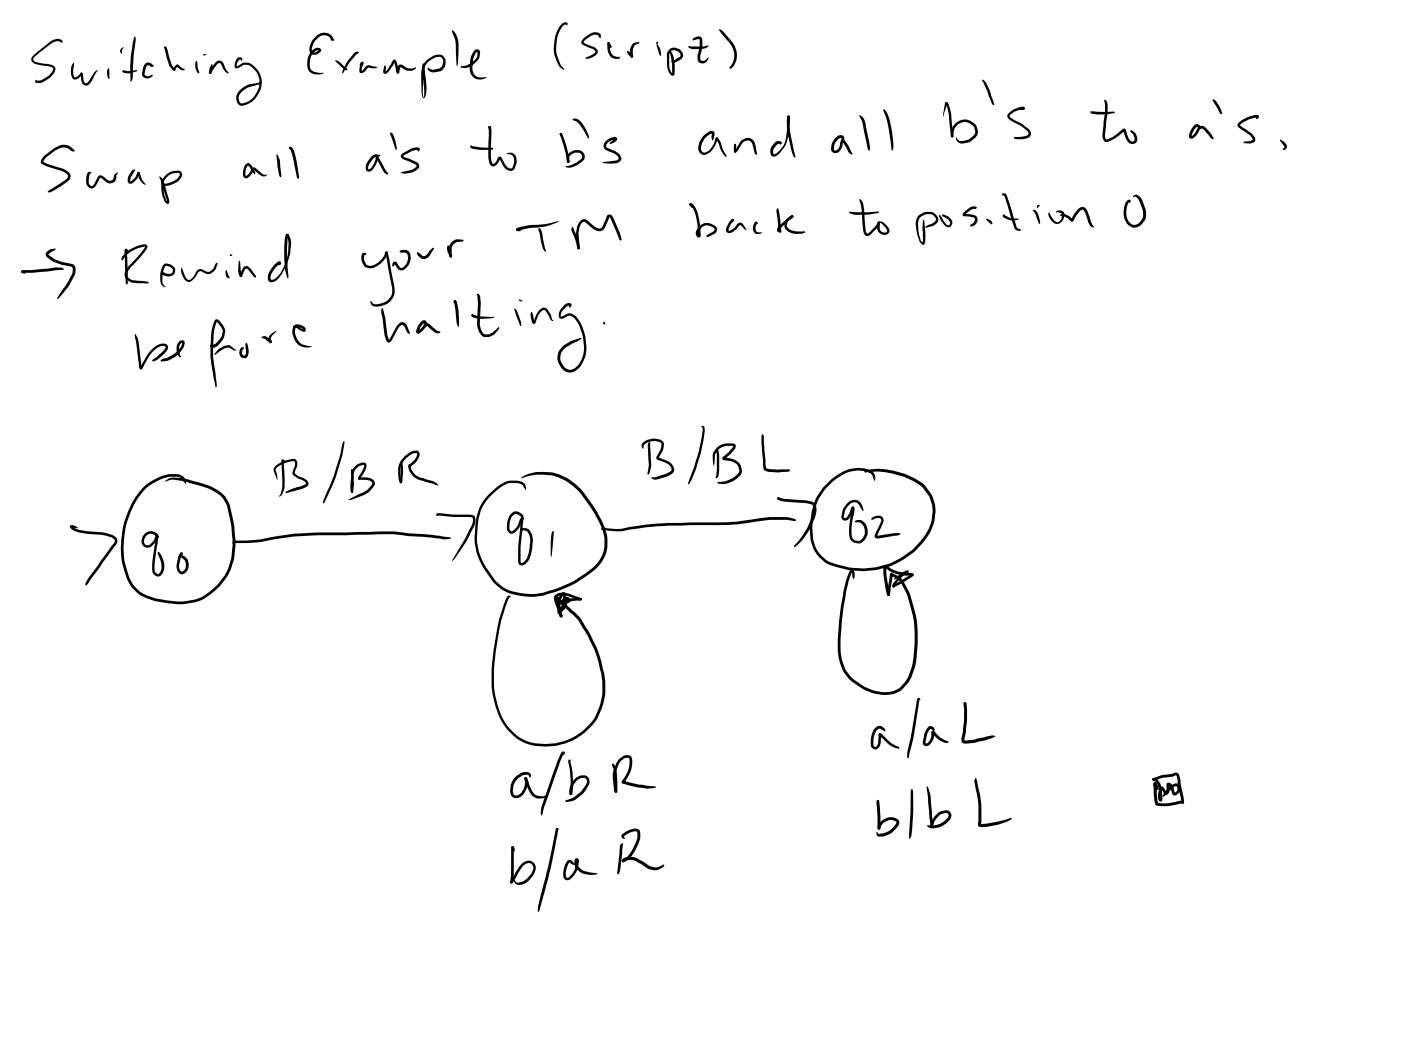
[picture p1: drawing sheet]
<svg xmlns="http://www.w3.org/2000/svg" width="108mm" height="81mm" viewBox="0 0 108 81" stroke-linecap="round" stroke-linejoin="round" font-family="sans-serif">
<g fill="#000">
<path d="M3.6 19.4l.3-.2h.4l-.4 .2-.1 .2a4.5 4.5 0 0 0 1.9 .8 .75 .75 0 0 1 .1 .8l-.5 .9-.9 .9 1.2-1.9v-.5l-.3-.1a2.25 2.25 0 0 1-1.8-.9zM2.6 4.3l1-.9a1.05 1.05 0 0 1 1.1-.4v.1a.12 .12 0 0 1 .1 .1 .12 .12 0 0 1-.1 .1 .12 .12 0 0 1-.1-.1h-.2l-.4 .1-1.2 .9-.2 .3 .2 .3 1.1 .2 .4 .2a.79 .79 0 0 1-.5 .8 1.09 1.09 0 0 1-1 .4 .1 .1 0 0 1-.1-.1 .1 .1 0 0 1 .1-.1v.1l.1-.1a1.08 1.08 0 0 0 .8-.3l.3-.4 .1-.2-.2-.2-1.3-.2-.2-.3zM3.4 12l.4-.3a1.29 1.29 0 0 1 1.6-.4l.3 .3v.1l-.5-.3a1.15 1.15 0 0 0-1.3 .4l-.4 .4-.2 .3 1.7 .6a.51 .51 0 0 1 .4 .3 .51 .51 0 0 1-.2 .6l-1.1 .7-.4 .1 .1-.1 1.3-.9 .1-.3-.4-.3-1.5-.5a.33 .33 0 0 1-.2-.3 .33 .33 0 0 1 .3-.3zM5.7 4.8l-.1 .9 .1 .3 .3-.1 .3-.3 .1 .1-.3 .3-.3 .1h-.2l-.1-.3a1.17 1.17 0 0 1 .2-1zM6.2 5.6h.1v.1v.1zM6.2 5.6a.24 .24 0 0 1 .2 .4l.1 .3 .2 .1 .6-.8 .2-.2-.4 .8-.4 .4h-.2l-.2-.2zM6.8 13.3h.3l-.2 .2-.1 .3 .1 .3 .1 .2 .2-.1 .4-.7h.3l.4 .4h.2h.2l.1-.4 .3-.2-.3 .7a.55 .55 0 0 1-.7 0l-.4-.3-.1 .2a.72 .72 0 0 1-.5 .6l-.3-.1-.1-.2v-.6zM8.4 5.3l.1 .7-.1 .1-.2-.4zM9.3 3.8l.2-.2-.1 .5-.1-.2zM9.4 5.5l.1-.1 .1 .1-.1 .1zM9.5 5.4h1.1l-.7 .3-.4-.1zM9.4 5.5l.1-.1 .1 .2z"/>
<path d="M9.6 19.2h.2l.1 .2-.2-.1h.1v1.6v.9v.1l-.1-.1zM10.1 13.2l.3-.1-.3 .6-.1 .3 .4-.4 .2-.3 .1-.1 .1 .2-.2 .4-.4 .3-.2 .1-.1-.2-.1-.2zM10.3 2.9h.1l.1 .2-.2 1.2-.1 1.7-.1 .3v-2zM10.6 13.3h.2l.2 .6 .2 .3h-.1a1.23 1.23 0 0 1-.5-.8zM11.2 4.9l.2-.1 .3 .1a.16 .16 0 0 1 .1 .3 .13 .13 0 0 1-.2-.1l-.2-.1-.1 .1-.2 .6 .1 .1 .3 .1a.17 .17 0 0 1 .1-.1 .17 .17 0 0 1 .2 0v.1a.44 .44 0 0 1-.6 .1 .44 .44 0 0 1-.2-.4zM12.3 13.6l.3 .3 .4 1.5a.21 .21 0 0 1-.1 .3 .21 .21 0 0 1-.2-.2 1.63 1.63 0 0 1 .1-2.1l.4-.2h.6l.2 .1v.3a1.45 1.45 0 0 1-1.3 .7l-.2-.1 .4-.1a1.22 1.22 0 0 0 .9-.6v-.1l-.1-.1-.7 .2a.88 .88 0 0 0-.4 .7 2.18 2.18 0 0 0 .3 1.3v.1zM12.7 3.6l.1 .1 .4 1.3 .3 .4-.1 .1-.4-.5zM13.6 5h.1l.5 .4a.46 .46 0 0 1-.6-.3h.1l-.3 .4v-.3zM13.4 5.3l.1 .1v.1l-.1-.1zM15.1 4.7l.3 .9-.1 .1a.89 .89 0 0 1-.2-1zM16.6 4.8l.3-.1h.2l.5 .9a.44 .44 0 0 1-.5-.4l-.1-.3h-.2l-.5 .8h-.2l.1-.4zM16.1 5.5h.1l.1 .2h-.1z"/>
<path d="M16.3 5v-.1l.1 .2-.1 .5-.1 .1-.1-.1zM18.3 4.5l.3-.1 .1 .2-.1 .1-.1-.1-.1 .1-.2 .5 .5-.4a1.4 1.4 0 0 1 1.5 1.5 1.69 1.69 0 0 1-1.7 1.8l-.2-.2-.1-.5a1.37 1.37 0 0 1 1-.9l1-.2-.2 .2-.9 .3a1.05 1.05 0 0 0-.7 .7l.1 .4h.3a1.55 1.55 0 0 0 1.2-1.3 1.55 1.55 0 0 0-1-1.6h-.2l-.6 .3a.58 .58 0 0 1 .1-.8zM19 12.6h.2l.1 .1 .4 .7-.2-.1-.4-.5-.2 .4 .1 .4 .6-.7 .7 .6h.3l-.2 .1h-.2l-.6-.5-.2 .3a.37 .37 0 0 1-.6 .3l-.1-.5zM21.3 12l.1-.1 .2 .5 .1 1.2-.1 .1-.2-.7zM22.1 18l.1 .1-.1 1 .1 2.2v.2v-.1a7.8 7.8 0 0 1-.3-3zM22.3 11.3h.1v.1l-.1 .1zM22.3 11.3a.35 .35 0 0 1 .4 .4l.3 2v.1l-.1-.1-.4-1.9-.1-.3-.1-.1zM24.3 2.8l.4-.2a.73 .73 0 0 1 1 .4l.1 .1h-.2l-.2-.2-.3-.2h-.3l-.2 .2a1.28 1.28 0 0 0-.6 .8v.3h.1h.2l.3-.1-.4 .1a1.31 1.31 0 0 0-.3 1.3l.3 .2 .7 .1-.5 .1a.66 .66 0 0 1-.7-.7 1.19 1.19 0 0 1 .7-1.3h.3a.19 .19 0 0 1 0 .2 .19 .19 0 0 1-.1 .2 .45 .45 0 0 1-.6 .1 .45 .45 0 0 1-.1-.7l.1-.3zM25.8 4.6l.3 .1 .7 .7h-.1l-.2-.1zM27.3 4.1l.1-.1a.13 .13 0 0 1 .1-.1 .13 .13 0 0 1 .1 .2 .13 .13 0 0 1-.1 .1l-.6 .6-.5 .9v-.2l.3-.6zM27.8 4.8a.14 .14 0 0 1 .2 0 .14 .14 0 0 1 0 .2l-.2 .5 .2-.2a.38 .38 0 0 1 .5-.3l.6 .2-.3 .1-.4-.1-.2 .1a.28 .28 0 0 1-.2 .3 .28 .28 0 0 1-.3-.2l.1-.5h.1l-.2 .1zM27.9 19.5l.4 .1-.2 .1-.1 .2 .3 .5a1.27 1.27 0 0 0 1.4-1h.1l.1 .1a1.33 1.33 0 0 1-1.8 1l-.2-.5z"/>
<path d="M29 12.1h.1v.1l-.1-.1zM29 12.1h.2l.5 1a.21 .21 0 0 1 .1 .4l-.3-.4zM28.6 12.1l.3-.2 .4 .1-.6 .2-.3 .5v.3h.1l.2-.2 .4-.7v.1l-.2 .7a.4 .4 0 0 1-.7 .2v-.4zM29.6 5l.1 .2v.4l.4-.5a.48 .48 0 0 1 .4-.5l.2 .7v.2h-.1l.1-.3a.22 .22 0 0 1 .1-.2 .22 .22 0 0 1 .2 0l.5 .3 .6-.1-.4 .2a.9 .9 0 0 1-.8-.2h-.1l.1-.1-.1 .4a.13 .13 0 0 1-.1 .2 .14 .14 0 0 1-.2-.2l-.2-.7h.1l-.6 .9a.18 .18 0 0 1-.3-.1 .18 .18 0 0 1 0-.2zM29.7 19.4h.1l.1 .1 .5 2.6a1.16 1.16 0 0 1-.7 1.4l-.4 .1h-.5l-.2-.1-.1-.3 .4 .2 .8-.1a.96 .96 0 0 0 .5-1.2zM30.1 10.2l.2 .2 .1 .3 .2 .7-.1 .2-.4-1.3zM31 11.9l.1-.1a1.9 1.9 0 0 1 1.1-.4l.1 .1-.1 .2-.1-.2 .1 .1-.5 .1-.6 .3 1.1 .6 .1 .2-.1 .2a1.46 1.46 0 0 1-1.1 .4l-.2-.1 .8-.2 .4-.3v-.1l-1.1-.5-.1-.1zM32.1 19.5l.1-.1 .4 .3h.1l.7-.6v.1l-.3 .5a.53 .53 0 0 1-.4 .3 .53 .53 0 0 1-.5-.3zM32.6 4.9l.1 .6 .2 1.2-.1 .8a.13 .13 0 0 1-.2 .1 .13 .13 0 0 1-.1-.2v-1.7a1.37 1.37 0 0 1 1.6-1.4 .76 .76 0 0 1-.1 1.2l-.5 .1a.5 .5 0 0 1-.6-.3l.1-.1 .4 .2 .5-.2 .2-.2 .1-.3-.3-.3a1.33 1.33 0 0 0-1.3 1.3v1.5l.1 .3v-.7l-.2-1.5zM34.5 18.9l.3 .7v.2h-.1l-.1-.1a.75 .75 0 0 1-.1-.8zM34.8 18.7l.4-.3 .5 .1-.5 .2-.3 .2-.1 .2v.7a.27 .27 0 0 1-.2-.4v-.4zM34.9 2.3a1.54 1.54 0 0 1 .4 1.4l-.1 1.4-.1-1.9-.3-.8z"/>
<path d="M36.6 3.9l.1-.1h.2l.1 .3a1.42 1.42 0 0 1-1.1 1.1h-.4l.8-.3a.84 .84 0 0 0 .5-.6v-.3h-.1a1.79 1.79 0 0 0-.3 1.4 .63 .63 0 0 0 .7 .6h.4l-.3 .1a.79 .79 0 0 1-1-.8 1.89 1.89 0 0 1 .4-1.4zM36.3 11.2l.1 .1 1.6 .1v.1h-1.2l-.5-.1zM37.7 9.7l.1 .1-.1 .2zM37.7 9.7a.24 .24 0 0 1 .2 .4l-.1 2 .2 .5 .1-.1 .3-.4h.1l.6 .8 .3 .1 .2-.5v-.3l-.2-.3-.4-.1h.3a.48 .48 0 0 1 .5 .4v.3l-.2 .5a.47 .47 0 0 1-.7-.1l-.4-.7-.2 .4-.3 .2a.68 .68 0 0 1-.4-.8zM39.8 17.6l.9-.2 1.2-.1 1.2-.2-1.2 .4-1.1 .1-.9 .2 .1-.1-.1 .1zM39.8 17.6l.3 .2h-.3zM41.5 17.6h.1a1.72 1.72 0 0 1 .3 1.1l.2 .6-.1 .1-.2-.3zM43.1 10.3h.2l-.1 .2zM43.1 10.3h.2l.1 .3 .5 1.7a.13 .13 0 0 1 0 .2 .13 .13 0 0 1-.2 0zM43.3 1.9l.1-.1a.21 .21 0 0 1 .3 0v.1h-.1l-.3 .1a2.16 2.16 0 0 0-.4 1.2v1l.3 .8 .3 .3-.1 .1-.3-.3-.4-.8a3.1 3.1 0 0 1 .4-2.3zM43.8 11.8a.66 .66 0 0 1 .8-.3 .66 .66 0 0 1 .4 .7v.1a1.7 1.7 0 0 1-1.3 .6l-.1-.1 .8-.2 .4-.4v-.2l-.1-.2h-.5a.51 .51 0 0 0-.4 .4l.1 .3a.16 .16 0 0 1-.2 0 .16 .16 0 0 1-.1-.3zM43.7 12.4h.2l-.1 .1h-.1z"/>
<path d="M44.2 9.2a.69 .69 0 0 1 .7 .4l.4 .8 .1 .2-.1 .1-.6-1.1-.5-.3zM44.1 17.5h.1l.3 1 .2 .6-.1 .1-.1-.1-.5-1.3zM44.7 17l.2-.1h.2l.8 .6 .3 .1 .2-.1 .4-.9h.3l.1 .1 .5 1.2 .2 .6h-.2l-.7-1.8-.4 .9-.3 .2a.89 .89 0 0 1-.8-.3l-.5-.4-.2 .1-.2 .7 .1 1.2-.1 .1-.1-.1v-.4a2.24 2.24 0 0 1 .1-1.5zM44.5 19h.2l-.1 .2h-.1zM45 3v-.1a.95 .95 0 0 1 1.2-.3l.1 .3-.3-.2a1.3 1.3 0 0 0-1 .5l.6 .4a.44 .44 0 0 1 .5 .4l-.1 .1a1.13 1.13 0 0 1-.8 .4h-.1l.1-.1 .5-.2 .2-.2-.2-.2-.6-.3a.3 .3 0 0 1-.3-.2 .3 .3 0 0 1 .2-.3zM46.8 3.3h.2l.1 .4-.2-.1zM46.7 10.8l.6-.2a.2 .2 0 0 1 .3 .1 .2 .2 0 0 1-.2 .3l-.4 .1 .4-.4v.1l-.5 .1-.2 .3 .1 .2 .6 .2a.81 .81 0 0 1 .5 .6l-.1 .2-.3 .2-1.1-.1 1.1-.1 .2-.2-.1-.2-.3-.2-.7-.3-.1-.4zM46.8 3.3h.2v.6l.2 .3 .6 .2a.59 .59 0 0 1-.8-.1l-.2-.4zM47 3.5h.1v.2h-.2zM48.3 4l.1-.1 .2 .2 .2 .2v.1h-.2zM48.8 3.4l.2-.1h.3l-.4 .2-.1 .3v.6l-.1 .1-.1-.1-.1-.6zM50.6 3.4l.3 .4 .1 .4-.1 .1z"/>
<path d="M51.6 3.8a.51 .51 0 0 1 .6-.1l.4 .4v.2l-.1 .3-.6 .2a.11 .11 0 0 1-.2-.1 .11 .11 0 0 1 .2-.1l.4-.2 .1-.2-.1-.2-.4-.1h-.1l-.2 .3v1l.2 .5v-.9l-.2-.8a.27 .27 0 0 1 .3 .3v.3a1.54 1.54 0 0 1 0 1.2h-.1l-.2-.1-.2-.5v-1.1zM53.1 3.5l1 .1 .5-.1-.2 .2a2.08 2.08 0 0 1-1.3 0zM53.2 15.6a1.06 1.06 0 0 1 .6 1.1l.2 1.3a.22 .22 0 0 1-.3 .3 .22 .22 0 0 1-.1-.4v-.1a.91 .91 0 0 1 1.1-.6l.4 .2 .2 .3-.2 .3-.6 .3v-.2l.5-.3 .1-.1-.2-.2-.3-.1a.57 .57 0 0 0-.6 .2l-.2 .3 .1 .2-.1 .1v-.7a2.11 2.11 0 0 0-.6-1.7l-.1-.1zM53.1 15.7h.2l.1 .1a.11 .11 0 0 1 0 .2 .11 .11 0 0 1-.2 0 .11 .11 0 0 1 0-.1zM53.4 3l.4-.2 .3 .2v.6l-.1 .7v.4a.4 .4 0 0 0 .5-.3h.1a.42 .42 0 0 1-.4 .5 .42 .42 0 0 1-.5-.3l.2-1.5-.1-.1-.4 .1zM54.2 10.4l.5-.3h.2l.2 .1-.2 .6-.1-.2v-.3l-.4 .3-.3 .4-.1 .5 .3 .3a1.12 1.12 0 0 0 .8-.9v-.3h.2l.7 1.4-.1 .1-.3-.5-.4-.9h.1l-.1 .3a1.07 1.07 0 0 1-1.1 .9 .72 .72 0 0 1-.1-1.1zM55.4 2.2l.3 .2 .6 .7a1.65 1.65 0 0 1 .4 1.6l-.2 .4-.2 .2h-.1l.4-.8a1.56 1.56 0 0 0-.4-1.2l-.6-.7-.2-.3zM56.4 16.9h.2l-.1 .2zM56.4 16.9h.1v.1l-.1 .1zM56.3 17l.2-.1 .1 .1-.3 .3-.2 .5 .3-.1 .4-.5h.2h.2l.3 .5-.4-.4-.7 .6h-.4v-.3zM56.6 11.1l.1 .1h-.1zM57.1 10.8l.5-.2 .4 .2 .2 .3 .1 .8h-.1l-.3-.9-.2-.2-.4 .2-.5 .6-.2 .2v-.2z"/>
<path d="M56.6 11.1l.1 .1v.5l-.1 .1-.1-.1zM58.2 17.1a.1 .1 0 0 1 .2 0 .1 .1 0 0 1-.1 .1l-.1 .4 .1 .2 .4 .2a.47 .47 0 0 1-.6-.1 .47 .47 0 0 1 0-.7zM59.9 16.1h.1v.2l.2 1.5a.21 .21 0 0 1-.3 0 .21 .21 0 0 1 .1-.3l.9-.9h.1l.1 .1-1 .9-.1 .2zM60.7 8.9l.2 .1-.1 .9a2.48 2.48 0 0 1-.9 2.1l-.2 .1a.44 .44 0 0 1-.4-.3 .44 .44 0 0 1 .2-.5l.2-.3 .3-.1a.2 .2 0 0 1 .2 .2v.1l-.1-.1-.3 .1-.2 .3v.4l.4-.3a2.23 2.23 0 0 0 .6-1.7zM60.7 8.9h.1v.2h-.1zM60.7 8.9h.1v.2a6.9 6.9 0 0 0 .4 2.8l.1 .2h-.1a6 6 0 0 1-.6-2.9zM61 16.6h.1v.1h-.1zM60.6 16.9l.3-.3h.2v.1l-.4 .4v.4l.2 .2 .3 .1 .9 .1-.2 .1a1.58 1.58 0 0 1-1.1-.1l-.2-.2a.59 .59 0 0 1-.1-.7zM64.4 10.6l.4-.2 .2 .1 .1 .1a.2 .2 0 0 1-.1 .2 .2 .2 0 0 1-.2 .1v-.3l-.3 .2-.2 .4v.4h.2l.1-.2 .2-.5a.2 .2 0 0 1 .1-.1 .2 .2 0 0 1 .3 .1l.5 1-.3-.2-.5-.7 .1-.1-.2 .6-.3 .3a.33 .33 0 0 1-.5-.4l.1-.4zM65.4 16.4l.1-.1 2.2 .1-1.1 .2a1.82 1.82 0 0 1-1.2-.2zM66.2 8.9h.1l.1 .1 .3 .4 .3 1.9v.3l-.1-.2-.4-1.9zM66.3 15.3l.2 .5 .2 1.9 .1 .3h.1l.5-.5 .2-.4 .2 .1-.3 .5-.6 .5-.2-.1-.2-.3-.1-1.6-.2-.8z"/>
<path d="M67.6 17.1h.1l.1 .1-.1 .1zM67.6 17.1l.2 .1v.2a.4 .4 0 0 0 .4 .5l.2-.2-.6-.7a1.09 1.09 0 0 1 .7 .7v.2a.54 .54 0 0 1-.7 .1 .54 .54 0 0 1-.2-.7zM68.1 8.4a2.9 2.9 0 0 1 .7 1.9v.9v.3v.1l-.1-.1a7.9 7.9 0 0 0-.7-3zM70.8 16.6l.1-.1a1.13 1.13 0 0 1 .9-.2 .69 .69 0 0 1 .5 .7 .91 .91 0 0 1-1 .5l.7-.4 .1-.3a.55 .55 0 0 0-.6-.3l-.6 .2-.2 .5 .1 .9 .2 .4 .1 .2v-1.7h.1l.1 1.5a.22 .22 0 0 1 0 .3 .22 .22 0 0 1-.3 0l-.2-.2-.2-.9v-.6zM72.3 16.6h.1l.4 .6 .3 .2 .1-.1v-.2l-.6-.5 .1-.1 .4 .2 .3 .4-.1 .3-.2 .1-.3-.1-.3-.4zM72.8 7.9h.2a1.74 1.74 0 0 1 .3 1.2l.2 1.4-.1 .1-.2-.2-.1-1.6-.2-.8h.1l-.3 1v-.1zM73.6 9.5a.97 .97 0 0 1 1.2-.2 .97 .97 0 0 1 .4 1.2l-.5 .4-.5 .2a.42 .42 0 0 1-.5-.5 .36 .36 0 0 0 .5 .3l.5-.2 .4-.3v-.3a.67 .67 0 0 0-.4-.6h-.1a.85 .85 0 0 0-1 .4l-.1 .6-.1 .1-.1-.1a1.17 1.17 0 0 1 .3-1zM73.3 10.4h.1v.2h-.1zM75.2 15.9v.1v.1l-.1-.1zM74.3 16.3l.5-.4h.4v.2l-.4 .1-.5 .4v-.1l.8 .1 .2 .1a.51 .51 0 0 1-.3 .7l-.2 .1-.1-.1 .4-.3v-.3l-.8-.1a.18 .18 0 0 1-.1-.2 .18 .18 0 0 1 .1-.2zM75.7 6.1a2.11 2.11 0 0 1 .7 1.4l.2 .5-.1 .1-.8-1.9zM76 16.8l.4 .2v.3l-.4-.3z"/>
<path d="M77.2 15l.2-.1 .1 .1 .8 2.5 .4 .2a.36 .36 0 0 1-.5-.1l-.8-2.4zM77.3 16.5l.6 .3 .6 .1-.2 .1-.6-.1-.4-.2zM77.7 8.7l.8-.4a.3 .3 0 0 1 .5 .1l-.2 .1-.2-.1 .2-.1v.1l-.6 .2-.4 .3a.78 .78 0 0 0 .6 .5l.3 .1a1.15 1.15 0 0 1 .7 .8v.2l-.2 .1a1.44 1.44 0 0 1-1.1 0l.1-.1h.9l.1-.2-.1-.2-.7-.6a.89 .89 0 0 1-.8-.6zM79.6 16.2a.43 .43 0 0 1 .4 .4l.1 .5v.2zM79.9 15.8l.2 .1-.2 .1zM80.8 16.4l.4 .5 .3 .2 .3-.2v-.4l-.1-.1-.3-.1a.37 .37 0 0 1 .4-.1 .37 .37 0 0 1 .2 .5l-.1 .3-.2 .2h-.5a.81 .81 0 0 1-.4-.8zM81.7 16.6a.86 .86 0 0 1 .9 .3h-.1l.3-.4 .4-.5a.37 .37 0 0 1 .6 .3l.5 1.2h-.2l-.1-.1-.4-1.1-.2-.1-.2 .1-.6 .8-.4-.3zM84 8.6l1.9 .1-.6 .1h-.7l-.5-.1zM85.1 7.7h.1a1.52 1.52 0 0 1 .1 1.4l-.2 1.3 .1 .3 .6-.2 .6-.5a.19 .19 0 0 1 .2-.1 .19 .19 0 0 1 .2 .2l.2 .6 .2 .2h.2v-.2l-.1-.3-.2-.3 .1-.1 .3 .3 .1 .4-.1 .3-.3 .1-.3-.2-.3-.8-.5 .5a1.36 1.36 0 0 1-.9 .3l-.2-.1-.1-.3 .2-2zM86.8 15.5a.16 .16 0 0 1 .3-.1 .15 .15 0 0 1-.1 .2v-.1v.1l-.1 .2a1.08 1.08 0 0 0 .5 1.5l.4-.1a.87 .87 0 0 0 .2-1.1l-.3-.7-.2-.2h-.2l.1-.2h.2l.3 .2 .3 .8a.97 .97 0 0 1-.1 1.1 .97 .97 0 0 1-1 .3 1.48 1.48 0 0 1-.3-1.9zM92 9.7l.2-.1a.22 .22 0 0 1 .2 .1 .22 .22 0 0 1 0 .2l-.2-.1h-.1l-.3 .7 .5-.7 .3-.1 .4 .2 .5 .8-.2-.1-.7-.7-.1 .1-.3 .4a.35 .35 0 0 1-.6 .2l.1-.4zM93.5 7.6l.4 .5 .2 .7h-.1l-.6-1.1z"/>
<path d="M95.5 9.4l.7-.4 .5-.1h.3l-.1 .3-.1-.1v-.1l.1 .1-.7 .1-.7 .4 1 .8 .2 .3-.1 .2-.3 .2-.5-.1 .5-.1 .2-.2-.2-.3-.9-.6v-.2zM98.7 10.7l.3 .3a.28 .28 0 0 1 .2 .3 .28 .28 0 0 1-.4 .2l.2-.2-.4-.5zM1.7 20.9l2.7-.3h.4l.1 .2-2.4 .2h-.8zM1.7 20.9h.1l.2 .1-.3 .1zM9.6 19.5a2.16 2.16 0 0 1 1.7-.6 .39 .39 0 0 1-.2 .5l-1.2 1.5-.1 .4a.87 .87 0 0 0 .9 .3l.8 .2h-.1h-.7a.88 .88 0 0 1-1.1-.6l.1-.4 1.5-1.8h-.2a2.23 2.23 0 0 0-1.5 1l-.1 .1a.25 .25 0 0 1-.1-.3 .25 .25 0 0 1 .2-.2zM10.4 25.8l.3 .5 .2 2h-.1l.5-.9a1.41 1.41 0 0 1 1.5-.9l.2 .3a2.24 2.24 0 0 1-1.2 1.1v-.2l.7-.5 .3-.4-.1-.1h-.3a1.76 1.76 0 0 0-.9 .8l-.5 .9a.15 .15 0 0 1-.2 .1 .15 .15 0 0 1-.1-.2zM13.8 26.3l.3-.1 .1 .2a1.48 1.48 0 0 1-.8 1.1l-.5 .3-.5 .1v-.1l.2-.2a2.1 2.1 0 0 0 1.4-.9l.1-.3h-.1a.74 .74 0 0 0-.1 1v.1a.82 .82 0 0 1-.1-1.2zM12.6 20.4l.2-.1 .4 .1a.5 .5 0 0 1 .2 .7 .5 .5 0 0 1-.7 .1l-.2-.1v-.3l.2 .3h.4l.2-.1v-.3l-.3-.2h-.3l-.1 .5-.1 .6 .2 .5-.2-.1-.1-.2a1.94 1.94 0 0 1 .2-1.3zM14 20.6l.3 .8 .3 .2 .3-.2 .4-.6 .2-.1 .6 .2 .3-.2 .2-.4h.2l-.2 .4-.3 .4h-.3l-.6-.2-.5 .6-.3 .2h-.3l-.1-.3-.2-.4zM11 37.6a3.1 3.1 0 0 1 2.9-1l.4 .3v.4l-.3-.4-.3-.2a3.7 3.7 0 0 0-3.6 2.7l-.1 .2a6.8 6.8 0 0 0-.5 2.7v.1a5.8 5.8 0 0 0 .7 2.6 2.61 2.61 0 0 0 1.7 1.1l1 .2h1.2a4.2 4.2 0 0 0 3.7-3.2l.1-1.4-.2-1.7a2.97 2.97 0 0 0-.5-1.5l-.5-.5a7.5 7.5 0 0 0-3.6-1l-.3 .1a.44 .44 0 0 1 .4-.3 8.2 8.2 0 0 1 3.9 1.2l.3 .3 .3 .7 .3 1.5 .1 .8a4.5 4.5 0 0 1-3.3 5.2l-.8 .1-1-.1a3.8 3.8 0 0 1-2.9-1.3l-.1-.2a6.6 6.6 0 0 1-.4-4.8 6.4 6.4 0 0 1 1.4-2.6zM16.6 24.7l.2-.1 .3 .3a1.15 1.15 0 0 1-.8 1.9l-.1-.2 .4-.1a.92 .92 0 0 0 .4-1.4l-.3-.3-.2 1.1a12.7 12.7 0 0 0 .2 3.6l-.1 .4v-.3a10.9 10.9 0 0 1-.3-4.1zM16.8 27l.4-.3 .4-.1 .6 .4h-.2l-.5-.2-.2 .1-.7 .4h-.1z"/>
<path d="M17.4 20.9h.1l.2 .5h-.1l-.2-.1zM18.4 20.1l.3 1.2-.1 .1-.2-.2-.1-.3zM18.8 20.6l.2-.1 .2 .1 .5 .7v.1h-.1l-.6-.7-.3 .6h-.2zM18.6 26.8h.1h.1l-.1 .1zM18.7 26.8l.1 .1zM18.6 26.8h.1h.1l-.2 .4 .1 .2h.2l.1-.3-.1-.6 .1-.1a.88 .88 0 0 1-.1 1.2l-.3-.1a.53 .53 0 0 1 0-.7zM20.2 26l.3-.1 .5 .4a.2 .2 0 0 1-.4 0l-.4-.3zM20.8 25.8l.5-.3-.4 .5 .1 .3-.2 .1-.1-.3zM21.2 35.9l.7-.4 .8-.1 .2 .1v.3l-.2 .7 .6 .3a.45 .45 0 0 1 .4 .7l-.4 .2-.8 .2a.31 .31 0 0 1-.5 0l1.5-.6v-.1l-.6-.4-.3-.3 .1-.7v-.3l-.8 .2-.6 .4 .1 .9-.3-.8zM22.1 18a.36 .36 0 0 1 .3 .5v.3a4.7 4.7 0 0 1-.7 2.3 .85 .85 0 0 1-.9 .6 .55 .55 0 0 1 0-.8l.1-.2a.72 .72 0 0 1 .7-.5v.2h-.2l.1-.1-.2 .3a1.17 1.17 0 0 0-.5 .9l.1 .1a.85 .85 0 0 0 .8-.7 3.6 3.6 0 0 0 .5-1.6v-.6zM21.7 35.4h.1l.2 .1h-.2h.1v2l-.1 .6-.3 .2 .2-.8zM22.6 25.1h.3l.5 .3-.3-.2h-.3l-.1 .4 .2 .5a1.08 1.08 0 0 0 1.1 .6 .98 .98 0 0 1-1.3-.6l-.2-.4v-.3a.46 .46 0 0 1 .4-.4 .46 .46 0 0 1 .5 .1l.1 .2v.2a.57 .57 0 0 1-.6-.2z"/>
<path d="M26.5 34v.2l-.1 .9a15.6 15.6 0 0 1-1.4 3.7l-.1-.1v-.2a16.5 16.5 0 0 0 1.4-3.8zM27.4 35.9l.2-.1 .4-.2 .2 .1v.1v.4l-.5 .7h-.1v-.1l.5-1-.4 .1-.4 .4-.1 1v.6l-.1 .1-.1-.4 .1-1.2zM27.1 36.2v-.1l.1 .1-.1 .1zM27.1 37.8h.1v.2l-.1-.1zM27.1 36.2v-.1l.1 .1 .1 1.1-.1 .6a.09 .09 0 0 1-.1 0 .09 .09 0 0 1 0-.1v-.5zM27.6 36.8h.5a.62 .62 0 0 1 .8 .5l-.2 .3a1.68 1.68 0 0 1-1 .7l-.8 .2 .7-.4a1.67 1.67 0 0 0 1-.7l.1-.2-.2-.1-.8-.1zM29.4 23.8h.1l.2 .6 .2 1.8 .7-1.1 .3-.3 .2 .1 .2 .1 .3 .7h-.2l-.3-.6-.2-.1-.2 .3-.6 1-.1 .1h-.2l-.2-.6-.2-1.7zM30.8 19.3h.4a.59 .59 0 0 1 .4 .9l-.1 .1a.57 .57 0 0 1-.8 .5l-.3-.4-.1 .1h-.1l.1-.3h.2l.4 .4a.77 .77 0 0 0 .5-1.1h-.6zM31.2 35.2a1.04 1.04 0 0 1 1-.4l.1 .2v.3l-.3 .4-.4 .3v-.1l.1 .3 .4 .5 1.3 .4 .4 .3-1.6-.4-.3-.2-.3-.4-.1-.5 .4-.5 .2-.3v-.2a1.52 1.52 0 0 0-1.2 1.8l.1 .4-.1 .1-.1-.1-.1-.4a1.58 1.58 0 0 1 .5-1.5zM30.9 35.6l.1 .1-.1-.1zM30.8 37.1h.2l-.1 .1h-.1zM30.9 35.6h.1l-.1 .1v-.1z"/>
<path d="M30.9 35.6h.1l.1 .8-.1 .7-.1 .1-.1-.1zM32.4 24.8a.23 .23 0 0 1 .3-.1 .23 .23 0 0 1 .2 .3l-.2 .2v-.3l-.4 .6h-.1l.5-.5 .2-.1 1 .7-.1 .1-.3-.1-.6-.5-.3 .3a.38 .38 0 0 1-.5 .3v-.2l.1-.4zM33.6 39.6l.3-.1 1 .2h1.3h.3l.1 .1a1.09 1.09 0 0 1-.2 .9l-.1 .3a8.7 8.7 0 0 1-1.4 2.2h-.1l1.6-2.7v-.6l-2.7-.2zM33.6 39.6l.2 .1h-.2zM35 23.2h.1v.1h-.2zM35 23.2h.2l.1 .4v1.6a1.67 1.67 0 0 1-.2-1.2zM36.3 24.2h.1l.1 .1 1.6 .1-.9 .2a.73 .73 0 0 1-.9-.3zM36.8 22.6l.1 .1 .1 .2v2.1l.1 .6 .2 .2h.3l.4-.2 .4-.4 .1 .1-.4 .5-.4 .2h-.2a.89 .89 0 0 1-.7-1.1zM39.6 23.8h.1l.2 .2 .2 .8v.3zM40.2 39.9a.22 .22 0 0 1 .2 .1 .22 .22 0 0 1-.1 .3l-.2 1.8v1.2l.1 .1 .2-.1a2.27 2.27 0 0 0 .5-1.5l-.1-.5-.2-.3-.3-.1h-.2a.22 .22 0 0 1 .3-.2l.4 .2a1.77 1.77 0 0 1 .2 1.4l-.3 1-.3 .2h-.4l-.1-.2v-1.1zM37.7 38.1l.8-.7a1.69 1.69 0 0 1 1.3-.4h.1a.56 .56 0 0 1 .6 .8l-.4-.5-.9-.1-.6 .3-.8 .7a3.4 3.4 0 0 0-1 2.6v.7a5.2 5.2 0 0 0 1.4 3.3 4.1 4.1 0 0 0 4.2 .7 7.5 7.5 0 0 0 3.9-2.4 3.1 3.1 0 0 0-.4-3.3 5.8 5.8 0 0 0-2.9-3 3.8 3.8 0 0 0-2.8 .1v-.1a3.7 3.7 0 0 1 4.7 1.1l1.1 1.6a3.7 3.7 0 0 1 .7 3.2l-.1 .2a4.5 4.5 0 0 1-2.1 2l-1.6 .7a4.7 4.7 0 0 1-4.6-.5l-.2-.1a5.4 5.4 0 0 1-1.2-5.8l.3-.6zM40.9 24.1h.1l.2 .7h-.1l.1-.3 .3-.5a.42 .42 0 0 1 .3-.3 .42 .42 0 0 1 .4 .2l.4 .8a.11 .11 0 0 1-.1 0 .11 .11 0 0 1-.1-.1l-.4-.6-.1-.1-.4 .4-.2 .5a.19 .19 0 0 1-.2 .2 .19 .19 0 0 1-.2-.3z"/>
<path d="M43.4 23.5l.4-.1h.2l-.1 .3-.1-.2-.5 .4-.1 .5 .5-.2a.76 .76 0 0 1 .9 .4 3.1 3.1 0 0 1-.1 3.8 .81 .81 0 0 1-1.3-.1 1.15 1.15 0 0 1-.2-1.1l.1-.2a2.33 2.33 0 0 1 1.6-1l.1 .1-.3 .2-1 .5-.3 .5a.94 .94 0 0 0 .2 .9 .7 .7 0 0 0 .7 .3 .7 .7 0 0 0 .6-.5 3.1 3.1 0 0 0-.7-3.6l-.2-.1-.5 .3a.37 .37 0 0 1-.3-.3 .37 .37 0 0 1 .2-.4zM46.5 24.8l.1 .1v.1l-.1-.1zM49.5 34.1l.4-.2 .6-.1a.59 .59 0 0 1 .6 .3 .59 .59 0 0 1-.1 .7l-.2 .5 .9 .4 .2 .3v.3a2.03 2.03 0 0 1-1.5 .6l-.2-.1h.3l.7-.3 .5-.3-.2-.4-.6-.3a.26 .26 0 0 1-.3-.1 .26 .26 0 0 1 0-.3l.3-.5 .1-.4-.1-.1-.5-.1-.5 .1-.3 .2v.3l-.2-.2zM50 34.1h.1v.1l.1 1.6-.1 .6-.2 .2v-.1l.1-.7-.1-1.4zM54 32.8h.1a.21 .21 0 0 1 .2 .1 .21 .21 0 0 1 0 .2v.5a12 12 0 0 1-1.2 3.7h-.1v-.1a16.4 16.4 0 0 0 1.1-3.9v-.4zM55.2 34.5l.2-.1a1.56 1.56 0 0 1 1.1-.2h.1a.31 .31 0 0 1-.1 .5l-.7 .7v-.1l.6 .1a.88 .88 0 0 1 .7 .6l.1 .4a1.38 1.38 0 0 1-1.1 .8l-.4 .1-.4-.1 .1-.1a1.96 1.96 0 0 0 1.5-.7v-.4l-.2-.2-.3-.2-.6-.1a.15 .15 0 0 1-.1-.1 .15 .15 0 0 1 0-.2l.5-.4 .3-.4h-.6a1.11 1.11 0 0 0-.8 1.3l-.1 .2-.1-.2a1.09 1.09 0 0 1 .3-1.2zM55.2 34.6a.31 .31 0 0 1 .2 .5v1.1a.65 .65 0 0 1-.2 .7l-.1-.1 .1-.6zM58.7 33.5l.1 .1 .2 2.5 1.8 .1h.1l-.2 .2h-1.4a.39 .39 0 0 1-.5-.3l-.1-1.9zM59.9 38.3l.1 .1v.1l-.1-.1zM59.9 38.3l2.1 .2a.74 .74 0 0 1 .9 .5v.4l-.1 .5a5 5 0 0 1-1.6 2.3v-.1a6.2 6.2 0 0 0 1.3-2.2 1.17 1.17 0 0 0 .1-.9l-.6-.2-1.7-.2-.3-.1zM65.3 38.7a.66 .66 0 0 1 .7-.2 .66 .66 0 0 1 .5 .5v.4l-.4-.6-.3-.1-.2 .1-.5 .5-.1 .5 .1 .1h.1l.2-.2 .2-.6a.17 .17 0 0 1 .2 0 .17 .17 0 0 1 0 .2l-.1 .9a2.24 2.24 0 0 0 0 1.3l.2 .1 .4 .1 .2-.3 .1-.3-.1-.6-.2-.2h-.4v-.2a.52 .52 0 0 1 .6 .1l.3 .5a.95 .95 0 0 1-.1 .8l-.4 .4-.5-.1a.67 .67 0 0 1-.4-.7l.2-1.9h.2l-.2 .5a.43 .43 0 0 1-.3 .4 .43 .43 0 0 1-.4-.1l-.1-.2a1.49 1.49 0 0 1 .5-1.1zM67.2 39.9l.4-.2 .3 .1 .1 .1a.42 .42 0 0 1 0 .5l-.4 .9 1.3-.2h.4l.1 .1-1.7 .3h-.2l-.1-.3 .5-1.1-.1-.2-.6 .2-.1-.1z"/>
<path d="M63.5 37.5a3.4 3.4 0 0 1 2.8-1.4h.4a.74 .74 0 0 1 .7 .8v.1l-.3-.5-.9-.2a3.1 3.1 0 0 0-2.3 1.1 4.8 4.8 0 0 0-1 4.9 2.49 2.49 0 0 0 2 1.3l.5 .1a5.7 5.7 0 0 0 6.4-3.6l.1-.9-.3-.9a2.99 2.99 0 0 0-1.9-1.6 5.2 5.2 0 0 0-2.9-.3h-.1l-.1-.1a3.2 3.2 0 0 1 2.2 0 5 5 0 0 1 2.5 1.1l.5 .7 .2 .8a4.1 4.1 0 0 1-1.9 3.8 6 6 0 0 1-4.8 1.2l-.7-.2a2.75 2.75 0 0 1-2.2-3 4.8 4.8 0 0 1 1.1-3.2zM5.4 40.5h.3l.3 .2h-.5l.1-.1a2.23 2.23 0 0 0 1.4 .4h.8l.6 .2a.61 .61 0 0 1 .6 .5l-.1 .3-2.1 3-.2 .1 .2-.6 2.1-2.8-.1-.1-.2-.2-.4-.1-1.2-.1a2.11 2.11 0 0 1-1.6-.5zM12 41.2h.2v.2l-.3 2v.6l.1 .1 .2 .1 .2-.3a1.71 1.71 0 0 0-.2-1.3v-.1h.1a1.51 1.51 0 0 1 .2 1.7l-.2 .2h-.2l-.2-.1-.2-.3v-.6zM11.2 41.1a.66 .66 0 0 1 .9 .1l.1 .2-.6-.3-.3 .1-.2 .5 .1 .2 .2 .1h.1l.3-.3 .2-.5 .2 .1-.2 .4-.3 .4-.4 .1-.3-.1a.7 .7 0 0 1 .2-1zM13.9 42.6h.1l.1 .1-.2 .1zM13.9 42.6h.1l.1 .1-.2 .2-.1 .8 .2 .3 .3-.2v-.3l-.1-.3-.4-.3 .2-.1a.73 .73 0 0 1 .5 1l-.2 .3-.3 .2a.64 .64 0 0 1-.4-.9l.2-.6zM18 41.7l2-.1a23.6 23.6 0 0 1 6.6-.6h3.8l2.8 .2 1.6 .3-.5 .1-4-.4h-3.7a24.5 24.5 0 0 0-6.6 .6l-2 .1v-.1v.1h-.1zM39.1 45.9h.1l.2 .1h-.2l-.3 .9a21.2 21.2 0 0 0-.8 4.8 5.7 5.7 0 0 0 1.8 5 2.97 2.97 0 0 0 1.7 .6 4.3 4.3 0 0 0 4.8-3.8v-1.1l-.3-1.3-.3-1-.5-1-.8-1.4-1.4-1.2-.2-.4h.1l.3 1.4-.1 .1v-.1l-.4-1.3a.19 .19 0 0 1 .2-.3 .19 .19 0 0 1 .2 .3l1.6 1.5 1.1 2.1 .4 1.2a4.9 4.9 0 0 1-1.2 5.5 4.7 4.7 0 0 1-5.1 .5 5.2 5.2 0 0 1-2.1-4 19.3 19.3 0 0 1 .8-6.1zM39.4 39.6a.56 .56 0 0 1 .6-.1 .56 .56 0 0 1 .3 .5v.1l-.4-.4-.2-.1a1.05 1.05 0 0 0-.3 1.3l.4-.3 .3-.6a.12 .12 0 0 1 .1-.1 .12 .12 0 0 1 .1 .1l-.3 .7a.51 .51 0 0 1-.8 .4 .93 .93 0 0 1 0-1.2zM40.5 59.9l.1 .1-.1 .1-.1-.1zM40.4 59.9h.2l.4 1 .2 .3 .4 .1 .3 .1 .2-.2 .1 .1-.2 .2h-.4l-.5-.1-.3-.3-.2-.5zM39.8 59.8a1.07 1.07 0 0 1 .8-.3l.3 .1v.3h-.1l-.1-.2h-.3l-.5 .3-.3 .5-.1 .5 .1 .2 .3 .1 .3-.2 .2-.4v-.4a.22 .22 0 0 1 .2-.4l.1 .4-.1 .4-.2 .5-.3 .2-.3 .1-.3-.1-.1-.1-.1-.4a1.41 1.41 0 0 1 .5-1.1z"/>
<path d="M42.6 40.9l.1 .1-.2 1.9-.1-1zM42.8 45.9a1.13 1.13 0 0 1 1.2-.1l.8 .3a.19 .19 0 0 1-.1 .2 .19 .19 0 0 1-.3-.1l-.9-.3h-.4l-.2 .1 .4 1.4-.1 .2-.2-.4-.3-.9zM43.3 45.7a.18 .18 0 0 1 .2-.1 .18 .18 0 0 1 .1 .2v.4l-.1 .2-.2-.1 .1-.5h.1l-.3 .4v.3l-.2-.1 .5-.4a.21 .21 0 0 1 .4 .1l-.1 .3-.3 .3-.2-.1 .3-.3v-.2l.1 .1-.5 .4a.18 .18 0 0 1-.2-.1 .18 .18 0 0 1 0-.2zM43.3 57.9h.2v.2v.1l-.1-.1-.3 .7-1.4 4v-.1v-.6l1.2-3.4zM43.4 46.6l.2-.2 .1 .2-.3 .2-.1-.2zM43.6 46.3l.4-.1-.1 .2-.2 .1a.13 .13 0 0 1-.1 0 .13 .13 0 0 1 0-.2zM43.8 46.1l.2 .1v.1h-.2zM43.6 46.2l.3-.1 .1 .1-.4 .4-.5 .6-.1-.1 .6-.7 .1 .2-.4 .6a.17 .17 0 0 1-.2 .1 .17 .17 0 0 1-.1-.2zM43.8 58.6h.2h-.1l.2 .9 .1 1.1-.1 .6a.11 .11 0 0 1-.2 0 .11 .11 0 0 1 0-.2l.1-.9zM43.6 46.3l.8-.2h.3l.1 .1-.1 .1h-.6l-.4 .2-.1-.1zM46.3 40.7h.5a4.7 4.7 0 0 0 2.1-.1l.3-.1a46.8 46.8 0 0 1 7.1-.3l1-.1a11.9 11.9 0 0 1 3.3-.3l.7 .3-.1 .1-.6-.1a12.2 12.2 0 0 0-3.3 .2l-1.1 .2a41.7 41.7 0 0 0-7.6 .3 4.1 4.1 0 0 1-2 0h-.2zM46.3 40.8h.1z"/>
<path d="M47.2 58.9l.1 .1zM47.2 58.9h.1zM47.2 58.9v-.1a.91 .91 0 0 1 .3 .8l.1 1.4-.1 .1-.1-.1-.1-1.6zM65.5 43.9a.25 .25 0 0 1 .3 .1 .25 .25 0 0 1 .1 .2l-.1 .4-.2-.6h.1l-.3 .8-.4 1.9-.2 2.3a4.9 4.9 0 0 0 .3 2.6l.5 .6 1 .7a2.38 2.38 0 0 0 2.9-.1 3.9 3.9 0 0 0 .9-2.6 8.9 8.9 0 0 0-.5-4.3l-.5-1-.2-.2-.6-.4h.2l-.2 1.5-.2 .1 .2-1.6a.15 .15 0 0 1 .1-.2 .15 .15 0 0 1 .1 .1l.1 .1a1.03 1.03 0 0 1 .7 .5l.5 1.1a9.6 9.6 0 0 1 .5 4.8 3.1 3.1 0 0 1-1.6 2.7 3.1 3.1 0 0 1-2.7-.4l-.5-.3a3.1 3.1 0 0 1-1.2-2.7l.2-3.4 .4-1.9zM68.1 43.6h.1l.9 .4 1.2 .2 .1 .1-.2 .1a3.3 3.3 0 0 1-1.7-.4l-.4-.2 .1-.1h-.1zM67.4 56.1l.2-.1 .3-.1 .2 .2 .1 .2v.1l-.5-.2a1.37 1.37 0 0 0-.4 1.3l.2 .1 .1-.2 .1-.7a.15 .15 0 0 1 0-.2 .15 .15 0 0 1 .2 0l.8 .8 .6 .3-.1 .1-.3-.1a2.66 2.66 0 0 1-1.1-.9l.1-.1-.1 .8a.36 .36 0 0 1-.4 .3 .36 .36 0 0 1-.3-.4 1.77 1.77 0 0 1 .3-1.2zM68.1 43.6h.1l.1 .2 .3 2-.1 .1a1.3 1.3 0 0 1-.3-1zM68.4 45.7h.1v.2h-.1zM69.4 44.3l.5-.3h.1v.1l-.6 .5-.6 .7v-.1v-.2zM68.8 45.1h.1v.1l-.1 .1zM68.9 44.6a2.01 2.01 0 0 1 1.1-.6v.1l-1.1 .6zM68.8 45.1l1.4-.9h.2l-.1 .2-.9 .6-.5 .3-.1-.1z"/>
<path d="M70.7 53.8a.1 .1 0 0 1 .2 0 .1 .1 0 0 1-.1 .1v.5a19.1 19.1 0 0 1-.7 3.7l-.1 .3h-.1v-.4zM71.5 56h.3l.2 .2-.1 .1-.2-.1-.2 .3-.2 .8 .2-.1a.93 .93 0 0 0 .3-.8l.2-.1 .5 .5 .5 .3 .1 .1-.1 .1a1.54 1.54 0 0 1-1.1-.7v-.1l.1-.1a.95 .95 0 0 1-.6 1.1l-.2-.1-.1-.2a1.83 1.83 0 0 1 .4-1.2zM74.3 54.1h.1v.2h-.1zM74.3 54.1h.1l.1 .6v.9l-.2 1.5 2.1-.4 .3 .1-.9 .3-1.2 .2a.33 .33 0 0 1-.4 0 .33 .33 0 0 1-.1-.4l.2-1.4zM88.8 60h.3a1.09 1.09 0 0 1 .4 1l.1 .5a.18 .18 0 0 1-.2 .3 .18 .18 0 0 1-.2-.3l.2-.8a.17 .17 0 0 1 .1-.1 .17 .17 0 0 1 .2 .1l.2 .4v-.7a.26 .26 0 0 1 .3-.1 .26 .26 0 0 1 .2 .3l.1 .5 .2-.1v-.2l-.1-.2-.3 .2-.6 .6-.1-.1 .5-.7 .5-.2h.2l.1 .2 .1 .2-.2 .3-.2 .2-.2-.1-.2-.5-.2-.2 .1-.1-.1 .7-.1 .1h-.2l-.2-.4h.1l-.2 .4 .1 .4h-.2l-.1-1.1-.2-.3-.2-.1zM40.2 66.6l.2-.2a.57 .57 0 0 1 .7 0 .57 .57 0 0 1 .1 .7 1.31 1.31 0 0 1-1.4 1.1l-.2-.4 .3 .2a1.45 1.45 0 0 0 1.2-1l-.1-.3-.2-.2a.8 .8 0 0 0-.7 .4l-.6 1.1a.12 .12 0 0 1-.1 .1 .12 .12 0 0 1-.1-.1zM39.3 67.9h.2v.1l-.1 .1zM39.4 65.2h.1l.1 .1v2.2l-.1 .4-.1 .2-.1-.1zM39.4 65.2a.31 .31 0 0 1 .2 .5l-.2-.3zM42.9 63.8h.1v.2zM42.9 63.8h.1v.2l-.6 2.9-.9 3.4v-.5l.7-3zM44.3 60a.86 .86 0 0 1 .8-.2h.1a.54 .54 0 0 1 .1 .8l-.3 .5-.6 .5-.3 .1-.5 .1v-.1l.6-.3 .5-.4 .5-.6v-.2l-.1-.2-.3-.1-.3 .2-.4 .5v.6a.34 .34 0 0 1-.2-.5l.1-.3z"/>
<path d="M43.9 61.1h.1l.1 .1-.1 .1zM43.7 66.3h.3l.3 .3-.4-.1h-.1l-.1 .4-.1 .6 .1 .1h.1a1.54 1.54 0 0 0 .6-1.3h.1l.1 .5 .2 .2 1.2 .3v.1a1.43 1.43 0 0 1-1.5-.4 .51 .51 0 0 1-.1-.9l.2 .2v.3a1.34 1.34 0 0 1-.9 1.2l-.2-.1a1.22 1.22 0 0 1 0-1zM47.7 58.5l.4-.3h.3a.44 .44 0 0 1 .3 .6l-.1 .7-.5 .8-.1-.1 2.5 .4-.7 .2-1.7-.4a.17 .17 0 0 1-.2-.1 .17 .17 0 0 1 0-.2l.3-.3a1.57 1.57 0 0 0 .2-1.4h-.2a.97 .97 0 0 0-.6 .7l-.2 .6 .1 1.2 .1 .1-.2 .1-.1-.3-.1-1.2 .3-.7zM48 66.2l.1-.1a1.47 1.47 0 0 1 1.5 .3l.5 .3 .4 .1 .7-.2a.26 .26 0 0 1-.3 .3l-.4 .2-.4-.1-.9-.5a1.12 1.12 0 0 0-1.1-.2l-.1 .1zM47.9 66.3l.2-.1v.2h-.1zM47.8 65h.2l-.2 2-.2 .4v-.2zM47.9 64.3l.4-.3a.67 .67 0 0 1 1 0 2.57 2.57 0 0 1-1.3 2.4l-.1-.1 .2-.1a2.61 2.61 0 0 0 1-2.1h-.2l-.5 .1-.3 .2v.2h-.2zM67.6 61.7h.1l-.1 .2zM67.9 63.3l.7-.3h.4l.2 .2a.49 .49 0 0 1-.2 .7 1.48 1.48 0 0 1-1.2 .6l-.2-.1-.1-.2 .1-.1 .1 .2 .3-.1a1.47 1.47 0 0 0 .8-.5l.3-.4-.3-.1h-.3l-.4 .2-.3 .5a.2 .2 0 0 1-.2-.1 .2 .2 0 0 1 .1-.3zM67.6 61.7a.22 .22 0 0 1 .2 .3v1.8l-.1 .1-.1-.1zM70.2 60.8h.1l.1 .1a13.4 13.4 0 0 1-.3 3.7h-.1v-.3zM71.4 60.7l.1-.1 .2 .8 .2 2v.2l-.1 .1-.1-.1z"/>
<path d="M72.1 62.8l.4-.3h.6l.2 .3-.1 .3a1.63 1.63 0 0 1-1.6 .7l-.2-.2h.1h.3a1.7 1.7 0 0 0 1.2-.6l.1-.2-.1-.1h-.3a1.18 1.18 0 0 0-.8 .9l-.1 .1-.1-.1 .1-.4zM71.7 63.5h.1l.1 .2h-.2zM75.1 60h.1l.1 .5a7.7 7.7 0 0 1 .3 3h-.1l1.4-.2 1-.3 .1 .1a4.5 4.5 0 0 1-2 .6h-.6v-.4a10.6 10.6 0 0 0-.3-3.1zM88.9 60.3h.2l.2 .5-.1 .1-.3-.4 .2-.1 .2 1.5h-.1a4.7 4.7 0 0 0 1.8-.2l.2 .1v.1l-.4 .1a2.75 2.75 0 0 1-1.8 0zM88.8 60l.8-.3 .9-.2 .3 .1 .1 .4 .3 1.5v.4l-.2-.1-.4-2-1.7 .4-.1-.1z"/>
<circle cx="10.7" cy="13.3" r=".09"/>
<circle cx="22.1" cy="18.1" r=".11"/>
<circle cx="29.8" cy="19.5" r=".1"/>
<circle cx="34.7" cy="19.7" r=".1"/>
<circle cx="37.7" cy="9.8" r=".1"/>
<circle cx="47" cy="3.5" r=".11"/>
<circle cx="50.6" cy="3.3" r=".08"/>
<circle cx="20.8" cy="26.3" r=".1"/>
<circle cx="60" cy="38.4" r=".09"/>
<circle cx="14" cy="42.7" r=".1"/>
<circle cx="43.2" cy="47.5" r=".11"/>
<circle cx="70.3" cy="44.3" r=".11"/>
<circle cx="42.9" cy="63.9" r=".08"/>
</g>
<g fill="#000">
<path d="M15.7 4.2v.1z" fill-rule="evenodd"/>
<path d="M15.7 4.2h.1l-.1 .1z" fill-rule="evenodd"/>
<path d="M15.7 4.2h.2l-.2 .1z" fill-rule="evenodd"/>
<path d="M17.7 19.6l.1 .1z" fill-rule="evenodd"/>
<path d="M17.8 19.6v.1z" fill-rule="evenodd"/>
<path d="M17.8 19.6l.1 .1h-.1z" fill-rule="evenodd"/>
<path d="M40 23.1v.1z" fill-rule="evenodd"/>
<path d="M40 23.1h.1v.1h-.1z" fill-rule="evenodd"/>
<path d="M40 23.1h.1l.2 .1z" fill-rule="evenodd"/>
</g>
</svg>
